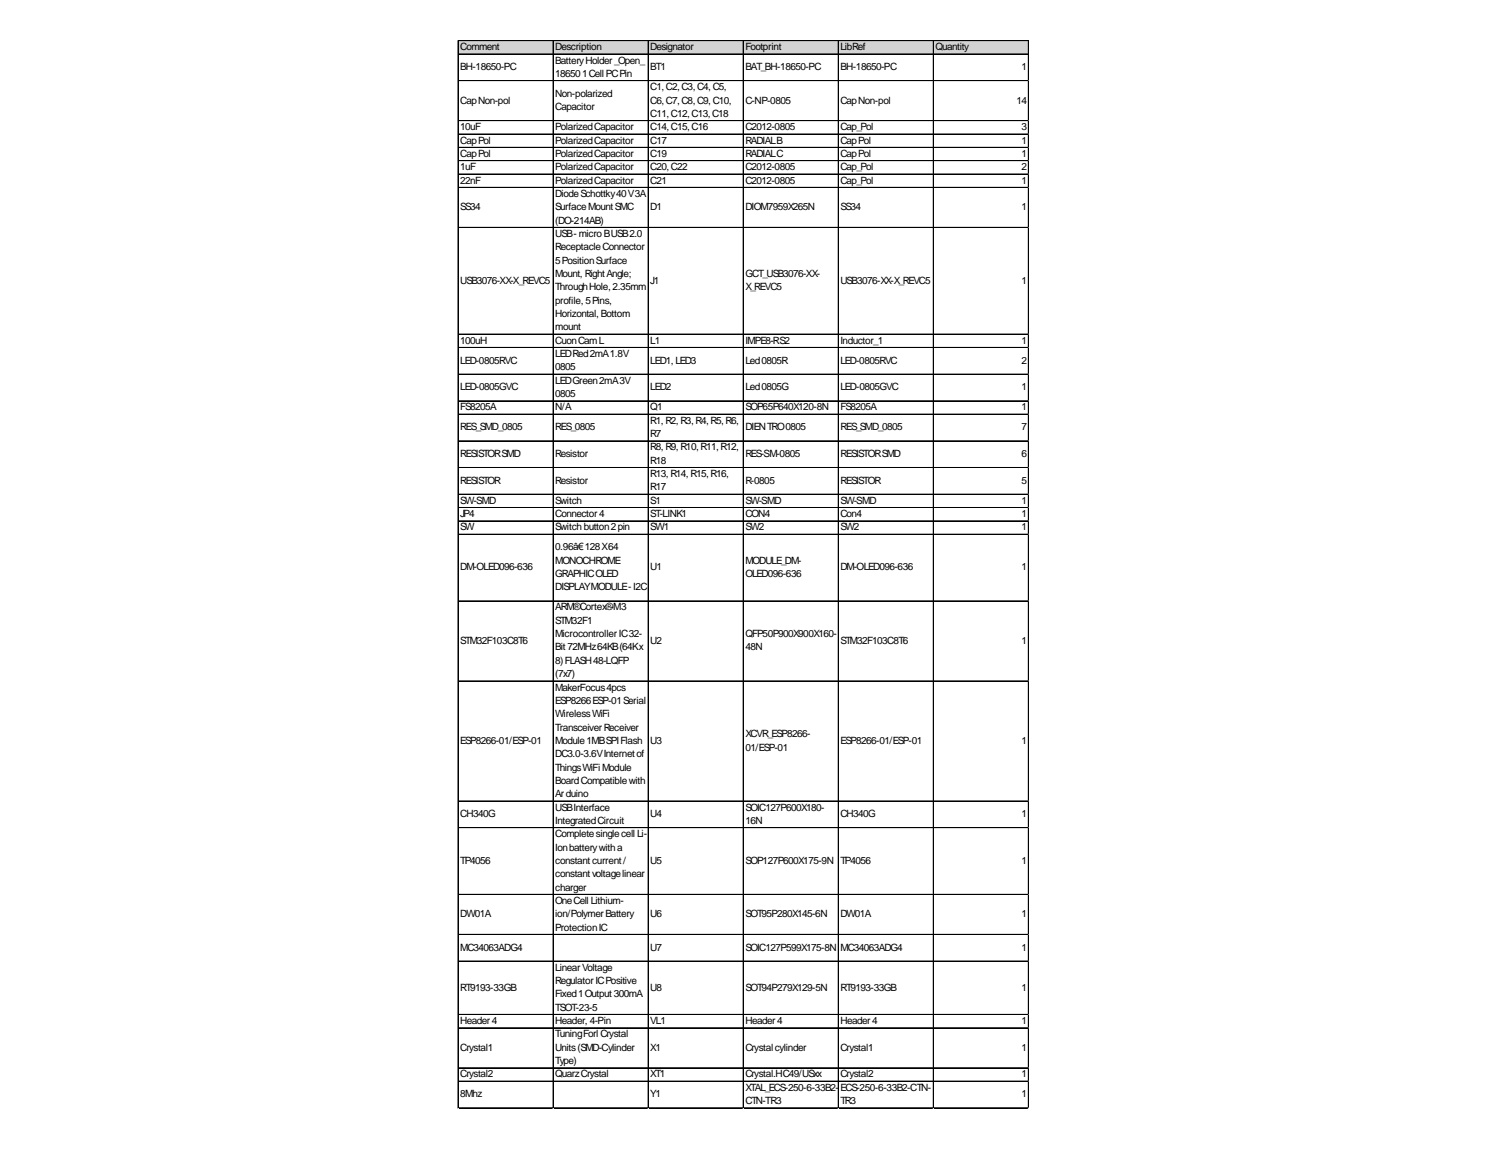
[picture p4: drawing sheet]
<svg xmlns="http://www.w3.org/2000/svg" width="279mm" height="216mm" viewBox="0 0 279 216" stroke-linecap="round" stroke-linejoin="round" font-family="sans-serif">
<defs><g id="words">
<g font-size="1.9">
<text x="86.4" y="9.4">Comment</text>
<text x="104.2" y="9.4">Description</text>
<text x="104.2" y="11.9">BatteryHolder_Open_</text>
<text x="122" y="9.4">Designator</text>
<text x="139.9" y="9.4">Footprint</text>
<text x="157.7" y="9.4">LibRef</text>
<text x="175.5" y="9.4">Quantity</text>
<text x="86.4" y="13.2">BH-18650-PC</text>
<text x="104.2" y="14.4">186501Cell PCPin</text>
<text x="122" y="13.2">BT1</text>
<text x="122" y="16.9">C1,C2,C3,C4,C5,</text>
<text x="139.9" y="13.2">BAT_BH-18650-PC</text>
<text x="157.7" y="13.2">BH-18650-PC</text>
<text x="191.7" y="13.2">1</text>
<text x="86.4" y="19.4">CapNon-pol</text>
<text x="104.2" y="18.2">Non-polarized</text>
<text x="104.2" y="20.7">Capacitor</text>
<text x="122" y="19.4">C6,C7,C8,C9,C10,</text>
<text x="122" y="21.9">C11,C12,C13,C18</text>
<text x="139.9" y="19.4">C-NP-0805</text>
<text x="157.7" y="19.4">CapNon-pol</text>
<text x="190.8" y="19.4">14</text>
<text x="86.4" y="24.4">10uF</text>
<text x="86.4" y="26.9">CapPol</text>
<text x="86.4" y="29.4">CapPol</text>
<text x="104.2" y="24.4">PolarizedCapacitor</text>
<text x="104.2" y="26.9">PolarizedCapacitor</text>
<text x="104.2" y="29.4">PolarizedCapacitor</text>
<text x="122" y="24.4">C14,C15,C16</text>
<text x="122" y="26.9">C17</text>
<text x="122" y="29.4">C19</text>
<text x="139.9" y="24.4">C2012-0805</text>
<text x="139.9" y="26.9">RADIALB</text>
<text x="139.9" y="29.4">RADIALC</text>
<text x="157.7" y="24.4">Cap_Pol</text>
<text x="157.7" y="26.9">CapPol</text>
<text x="157.7" y="29.4">CapPol</text>
<text x="191.7" y="24.4">3</text>
<text x="191.7" y="26.9">1</text>
<text x="191.7" y="29.4">1</text>
<text x="86.4" y="31.9">1uF</text>
<text x="86.4" y="34.4">22nF</text>
<text x="104.2" y="31.9">PolarizedCapacitor</text>
<text x="104.2" y="34.4">PolarizedCapacitor</text>
<text x="122" y="31.9">C20,C22</text>
<text x="122" y="34.4">C21</text>
<text x="139.9" y="31.9">C2012-0805</text>
<text x="139.9" y="34.4">C2012-0805</text>
<text x="157.7" y="31.9">Cap_Pol</text>
<text x="157.7" y="34.4">Cap_Pol</text>
<text x="191.7" y="31.9">2</text>
<text x="191.7" y="34.4">1</text>
<text x="86.4" y="39.4">SS34</text>
<text x="104.2" y="36.9">DiodeSchottky40V3A</text>
<text x="104.2" y="39.4">SurfaceMountSMC</text>
<text x="104.2" y="41.9">(DO-214AB)</text>
<text x="122" y="39.4">D1</text>
<text x="139.9" y="39.4">DIOM7959X265N</text>
<text x="157.7" y="39.4">SS34</text>
<text x="191.7" y="39.4">1</text>
<text x="104.2" y="44.4">USB-microBUSB2.0</text>
<text x="104.2" y="47">ReceptacleConnector</text>
<text x="86.4" y="53.2">USB3076-XX-X_REVC5</text>
<text x="104.2" y="49.5">5PositionSurface</text>
<text x="104.2" y="52">Mount, RightAngle;</text>
<text x="122" y="53.2">J1</text>
<text x="139.9" y="52">GCT_USB3076-XX-</text>
<text x="157.7" y="53.2">USB3076-XX-X_REVC5</text>
<text x="191.7" y="53.2">1</text>
<text x="104.2" y="54.5">ThroughHole,2.35mm</text>
<text x="104.2" y="57">profile,5Pins,</text>
<text x="104.2" y="59.5">Horizontal, Bottom</text>
<text x="139.9" y="54.5">X_REVC5</text>
<text x="86.4" y="64.5">100uH</text>
<text x="104.2" y="62">mount</text>
<text x="104.2" y="64.5">CuonCamL</text>
<text x="122" y="64.5">L1</text>
<text x="139.9" y="64.5">IMPE8-RS2</text>
<text x="157.7" y="64.5">Inductor_1</text>
<text x="191.7" y="64.5">1</text>
<text x="86.4" y="68.2">LED-0805RVC</text>
<text x="104.2" y="67">LEDRed2mA1.8V</text>
<text x="104.2" y="69.5">0805</text>
<text x="104.2" y="72">LEDGreen2mA3V</text>
<text x="122" y="68.2">LED1,LED3</text>
<text x="139.9" y="68.2">Led0805R</text>
<text x="157.7" y="68.2">LED-0805RVC</text>
<text x="191.7" y="68.2">2</text>
<text x="86.4" y="73.2">LED-0805GVC</text>
<text x="86.4" y="77">FS8205A</text>
<text x="104.2" y="74.5">0805</text>
<text x="104.2" y="77">N/A</text>
<text x="122" y="73.2">LED2</text>
<text x="122" y="77">Q1</text>
<text x="139.9" y="73.2">Led0805G</text>
<text x="139.9" y="77">SOP65P640X120-8N</text>
<text x="157.7" y="73.2">LED-0805GVC</text>
<text x="157.7" y="77">FS8205A</text>
<text x="191.7" y="73.2">1</text>
<text x="191.7" y="77">1</text>
<text x="86.4" y="80.7">RES_SMD_0805</text>
<text x="104.2" y="80.7">RES_0805</text>
<text x="122" y="79.5">R1,R2,R3,R4,R5,R6,</text>
<text x="122" y="82">R7</text>
<text x="139.9" y="80.7">DIENTRO0805</text>
<text x="157.7" y="80.7">RES_SMD_0805</text>
<text x="191.7" y="80.7">7</text>
<text x="86.4" y="85.7">RESISTORSMD</text>
<text x="104.2" y="85.7">Resistor</text>
<text x="122" y="84.5">R8,R9,R10,R11,R12,</text>
<text x="122" y="87">R18</text>
<text x="122" y="89.5">R13,R14,R15,R16,</text>
<text x="139.9" y="85.7">RES-SM-0805</text>
<text x="157.7" y="85.7">RESISTORSMD</text>
<text x="191.7" y="85.7">6</text>
<text x="86.4" y="90.7">RESISTOR</text>
<text x="86.4" y="94.5">SW-SMD</text>
<text x="104.2" y="90.7">Resistor</text>
<text x="104.2" y="94.5">Switch</text>
<text x="122" y="92">R17</text>
<text x="122" y="94.5">S1</text>
<text x="139.9" y="90.7">R-0805</text>
<text x="139.9" y="94.5">SW-SMD</text>
<text x="157.7" y="90.7">RESISTOR</text>
<text x="157.7" y="94.5">SW-SMD</text>
<text x="191.7" y="90.7">5</text>
<text x="191.7" y="94.5">1</text>
<text x="86.4" y="97">JP4</text>
<text x="86.4" y="99.5">SW</text>
<text x="104.2" y="97">Connector4</text>
<text x="104.2" y="99.5">Switchbutton2pin</text>
<text x="122" y="97">ST-LINK1</text>
<text x="122" y="99.5">SW1</text>
<text x="139.9" y="97">CON4</text>
<text x="139.9" y="99.5">SW2</text>
<text x="157.7" y="97">Con4</text>
<text x="157.7" y="99.5">SW2</text>
<text x="191.7" y="97">1</text>
<text x="191.7" y="99.5">1</text>
<text x="86.4" y="107">DM-OLED096-636</text>
<text x="104.2" y="103.3">0.96â€128X64</text>
<text x="104.2" y="105.8">MONOCHROME</text>
<text x="122" y="107">U1</text>
<text x="139.9" y="105.8">MODULE_DM-</text>
<text x="157.7" y="107">DM-OLED096-636</text>
<text x="191.7" y="107">1</text>
<text x="104.2" y="108.3">GRAPHICOLED</text>
<text x="104.2" y="110.8">DISPLAYMODULE-I2C</text>
<text x="139.9" y="108.3">OLED096-636</text>
<text x="104.2" y="114.5">ARM®Cortex®-M3</text>
<text x="104.2" y="117">STM32F1</text>
<text x="104.2" y="119.5">MicrocontrollerIC32-</text>
<text x="139.9" y="119.5">QFP50P900X900X160-</text>
<text x="86.4" y="120.8">STM32F103C8T6</text>
<text x="104.2" y="122">Bit 72MHz64KB(64Kx</text>
<text x="104.2" y="124.5">8)FLASH48-LQFP</text>
<text x="122" y="120.8">U2</text>
<text x="139.9" y="122">48N</text>
<text x="157.7" y="120.8">STM32F103C8T6</text>
<text x="191.7" y="120.8">1</text>
<text x="104.2" y="127">(7x7)</text>
<text x="104.2" y="129.5">MakerFocus4pcs</text>
<text x="104.2" y="132">ESP8266ESP-01Serial</text>
<text x="104.2" y="134.5">WirelessWiFi</text>
<text x="104.2" y="137">TransceiverReceiver</text>
<text x="86.4" y="139.5">ESP8266-01/ESP-01</text>
<text x="104.2" y="139.5">Module1MBSPIFlash</text>
<text x="104.2" y="142">DC3.0-3.6VInternetof</text>
<text x="122" y="139.5">U3</text>
<text x="139.9" y="138.3">XCVR_ESP8266-</text>
<text x="139.9" y="140.8">01/ESP-01</text>
<text x="157.7" y="139.5">ESP8266-01/ESP-01</text>
<text x="191.7" y="139.5">1</text>
<text x="104.2" y="144.5">ThingsWiFiModule</text>
<text x="104.2" y="147">BoardCompatiblewith</text>
<text x="104.2" y="149.5">Arduino</text>
<text x="86.4" y="153.3">CH340G</text>
<text x="104.2" y="152">USBInterface</text>
<text x="104.2" y="154.5">IntegratedCircuit</text>
<text x="122" y="153.3">U4</text>
<text x="139.9" y="152">SOIC127P600X180-</text>
<text x="139.9" y="154.5">16N</text>
<text x="157.7" y="153.3">CH340G</text>
<text x="191.7" y="153.3">1</text>
<text x="104.2" y="157">Completesinglecell Li-</text>
<text x="104.2" y="159.6">Ionbatterywitha</text>
<text x="86.4" y="162.1">TP4056</text>
<text x="104.2" y="162.1">constantcurrent/</text>
<text x="104.2" y="164.6">constantvoltagelinear</text>
<text x="104.2" y="167.1">charger</text>
<text x="122" y="162.1">U5</text>
<text x="139.9" y="162.1">SOP127P600X175-9N</text>
<text x="157.7" y="162.1">TP4056</text>
<text x="191.7" y="162.1">1</text>
<text x="86.4" y="172.1">DW01A</text>
<text x="104.2" y="169.6">OneCell Lithium-</text>
<text x="104.2" y="172.1">ion/PolymerBattery</text>
<text x="122" y="172.1">U6</text>
<text x="139.9" y="172.1">SOT95P280X145-6N</text>
<text x="157.7" y="172.1">DW01A</text>
<text x="191.7" y="172.1">1</text>
<text x="86.4" y="178.3">MC34063ADG4</text>
<text x="104.2" y="174.6">ProtectionIC</text>
<text x="122" y="178.3">U7</text>
<text x="139.9" y="178.3">SOIC127P599X175-8N</text>
<text x="157.7" y="178.3">MC34063ADG4</text>
<text x="191.7" y="178.3">1</text>
<text x="86.4" y="185.8">RT9193-33GB</text>
<text x="104.2" y="182.1">LinearVoltage</text>
<text x="104.2" y="184.6">RegulatorICPositive</text>
<text x="122" y="185.8">U8</text>
<text x="139.9" y="185.8">SOT94P279X129-5N</text>
<text x="157.7" y="185.8">RT9193-33GB</text>
<text x="191.7" y="185.8">1</text>
<text x="104.2" y="187.1">Fixed1Output300mA</text>
<text x="104.2" y="189.6">TSOT-23-5</text>
<text x="86.4" y="192.1">Header4</text>
<text x="86.4" y="197.1">Crystal1</text>
<text x="104.2" y="192.1">Header, 4-Pin</text>
<text x="104.2" y="194.6">TuningForl Crystal</text>
<text x="104.2" y="197.1">Units(SMD-Cylinder</text>
<text x="122" y="192.1">VL1</text>
<text x="122" y="197.1">X1</text>
<text x="139.9" y="192.1">Header4</text>
<text x="139.9" y="197.1">Crystalcylinder</text>
<text x="157.7" y="192.1">Header4</text>
<text x="157.7" y="197.1">Crystal1</text>
<text x="191.7" y="192.1">1</text>
<text x="191.7" y="197.1">1</text>
<text x="86.4" y="202.1">Crystal2</text>
<text x="104.2" y="199.6">Type)</text>
<text x="104.2" y="202.1">QuarzCrystal</text>
<text x="122" y="202.1">XT1</text>
<text x="139.9" y="202.1">Crystal.HC49/USxx</text>
<text x="157.7" y="202.1">Crystal2</text>
<text x="191.7" y="202.1">1</text>
<text x="86.4" y="205.8">8Mhz</text>
<text x="122" y="205.8">Y1</text>
<text x="139.9" y="204.6">XTAL_ECS-250-6-33B2-</text>
<text x="139.9" y="207.1">CTN-TR3</text>
<text x="157.7" y="204.6">ECS-250-6-33B2-CTN-</text>
<text x="157.7" y="207.1">TR3</text>
<text x="191.7" y="205.8">1</text>
</g>
</g></defs>
<path d="M86 7.7h107.1v2.5h-107.1z" fill="#d3d3d3"/>
<g fill="none" stroke="#000" stroke-width=".19">
<path d="M85.9 7.6v200.3M86 7.6v200.3M86 7.6h107.1M86 7.7h107.1M86 10.1h107.1M86 10.2h107.1M86 15.1h107.1M86 15.2h107.1M103.8 7.7v200.2M121.6 7.7v200.2M121.7 7.7v200.2M139.4 7.7v200.2"/>
<path d="M139.5 7.7v200.2M157.3 7.7v200.2M175.1 7.7v200.2M175.2 7.7v200.2M193 7.7v200.2M86 22.6h107.1M86 22.7h107.1M86 25.1h107.1M86 25.2h107.1M86 27.6h107.1M86 27.7h107.1M86 30.1h107.1"/>
<path d="M86 30.2h107.1M86 32.6h107.1M86 32.7h107.1M86 35.1h107.1M86 35.2h107.1M86 42.6h107.1M86 42.7h107.1M86 62.7h107.1M86 65.2h107.1M86 70.2h107.1M86 75.2h107.1M86 77.7h107.1"/>
<path d="M86 82.7h107.1M86 87.7h107.1M86 92.7h107.1M86 95.2h107.1M86 97.7h107.1M86 100.2h107.1M86 112.7h107.1M86 112.8h107.1M86 127.7h107.1M86 127.8h107.1M86 150.2h107.1M86 150.3h107.1"/>
<path d="M86 155.2h107.1M86 155.3h107.1M86 167.8h107.1M86 175.3h107.1M86 180.3h107.1M86 190.3h107.1M86 192.8h107.1M86 200.3h107.1M86 202.8h107.1M86 207.8h107.1"/>
</g>
<path d="M85.9 207.9h.1" fill="none" stroke="#e0e0e0" stroke-width=".19"/>
<path d="M85.9 207.9h.1z" fill="#e0e0e0"/>
<path d="M103.8 207.9h.1" fill="none" stroke="#e0e0e0" stroke-width=".19"/>
<path d="M103.8 207.9h.1z" fill="#e0e0e0"/>
<path d="M121.6 207.9h.1" fill="none" stroke="#e0e0e0" stroke-width=".19"/>
<path d="M121.6 207.9h.1z" fill="#e0e0e0"/>
<path d="M139.4 207.9h.1" fill="none" stroke="#e0e0e0" stroke-width=".19"/>
<path d="M139.4 207.9h.2z" fill="#e0e0e0"/>
<path d="M157.3 207.9h.1" fill="none" stroke="#e0e0e0" stroke-width=".19"/>
<path d="M157.3 207.9h.1z" fill="#e0e0e0"/>
<path d="M175.1 207.9h.1" fill="none" stroke="#e0e0e0" stroke-width=".19"/>
<path d="M175.1 207.9h.1z" fill="#e0e0e0"/>
<path d="M193 207.9h.1" fill="none" stroke="#e0e0e0" stroke-width=".19"/>
<path d="M193 207.9h.1z" fill="#e0e0e0"/>
<path d="M193.1 15.1h.1" fill="none" stroke="#e0e0e0" stroke-width=".19"/>
<path d="M193.1 15.1v.1z" fill="#e0e0e0"/>
<path d="M193.1 22.6h.1" fill="none" stroke="#e0e0e0" stroke-width=".19"/>
<path d="M193.1 22.6v.1z" fill="#e0e0e0"/>
<path d="M193.1 25.1h.1" fill="none" stroke="#e0e0e0" stroke-width=".19"/>
<path d="M193.1 25.1v.1z" fill="#e0e0e0"/>
<path d="M193.1 27.6h.1" fill="none" stroke="#e0e0e0" stroke-width=".19"/>
<path d="M193.1 27.6v.1z" fill="#e0e0e0"/>
<path d="M193.1 30.1h.1" fill="none" stroke="#e0e0e0" stroke-width=".19"/>
<path d="M193.1 30.1v.1z" fill="#e0e0e0"/>
<path d="M193.1 32.6h.1" fill="none" stroke="#e0e0e0" stroke-width=".19"/>
<path d="M193.1 32.6v.1z" fill="#e0e0e0"/>
<path d="M193.1 35.1h.1" fill="none" stroke="#e0e0e0" stroke-width=".19"/>
<path d="M193.1 35.1v.1z" fill="#e0e0e0"/>
<path d="M193.1 42.6h.1" fill="none" stroke="#e0e0e0" stroke-width=".19"/>
<path d="M193.1 42.6v.2z" fill="#e0e0e0"/>
<path d="M193.1 62.7h.1" fill="none" stroke="#e0e0e0" stroke-width=".19"/>
<path d="M193.1 62.7v.1z" fill="#e0e0e0"/>
<path d="M193.1 65.2h.1" fill="none" stroke="#e0e0e0" stroke-width=".19"/>
<path d="M193.1 65.2v.1z" fill="#e0e0e0"/>
<path d="M193.1 70.2h.1" fill="none" stroke="#e0e0e0" stroke-width=".19"/>
<path d="M193.1 70.2v.1z" fill="#e0e0e0"/>
<path d="M193.1 75.2h.1" fill="none" stroke="#e0e0e0" stroke-width=".19"/>
<path d="M193.1 75.2v.1z" fill="#e0e0e0"/>
<path d="M193.1 77.7h.1" fill="none" stroke="#e0e0e0" stroke-width=".19"/>
<path d="M193.1 77.7v.1z" fill="#e0e0e0"/>
<path d="M193.1 82.7h.1" fill="none" stroke="#e0e0e0" stroke-width=".19"/>
<path d="M193.1 82.7v.1z" fill="#e0e0e0"/>
<path d="M193.1 87.7h.1" fill="none" stroke="#e0e0e0" stroke-width=".19"/>
<path d="M193.1 87.7v.1z" fill="#e0e0e0"/>
<path d="M193.1 92.7h.1" fill="none" stroke="#e0e0e0" stroke-width=".19"/>
<path d="M193.1 92.7v.1z" fill="#e0e0e0"/>
<path d="M193.1 95.2h.1" fill="none" stroke="#e0e0e0" stroke-width=".19"/>
<path d="M193.1 95.2v.1z" fill="#e0e0e0"/>
<path d="M193.1 97.7h.1" fill="none" stroke="#e0e0e0" stroke-width=".19"/>
<path d="M193.1 97.7v.1z" fill="#e0e0e0"/>
<path d="M193.1 100.2h.1" fill="none" stroke="#e0e0e0" stroke-width=".19"/>
<path d="M193.1 100.2v.1z" fill="#e0e0e0"/>
<path d="M193.1 112.7h.1" fill="none" stroke="#e0e0e0" stroke-width=".19"/>
<path d="M193.1 112.7v.1z" fill="#e0e0e0"/>
<path d="M193.1 127.7h.1" fill="none" stroke="#e0e0e0" stroke-width=".19"/>
<path d="M193.1 127.7v.1z" fill="#e0e0e0"/>
<path d="M193.1 150.2h.1" fill="none" stroke="#e0e0e0" stroke-width=".19"/>
<path d="M193.1 150.2v.1z" fill="#e0e0e0"/>
<path d="M193.1 155.2h.1" fill="none" stroke="#e0e0e0" stroke-width=".19"/>
<path d="M193.1 155.2v.1z" fill="#e0e0e0"/>
<path d="M193.1 167.8h.1" fill="none" stroke="#e0e0e0" stroke-width=".19"/>
<path d="M193.1 167.8v.1z" fill="#e0e0e0"/>
<path d="M193.1 175.3h.1" fill="none" stroke="#e0e0e0" stroke-width=".19"/>
<path d="M193.1 175.3v.1z" fill="#e0e0e0"/>
<path d="M193.1 180.3h.1" fill="none" stroke="#e0e0e0" stroke-width=".19"/>
<path d="M193.1 180.3v.1z" fill="#e0e0e0"/>
<path d="M193.1 190.3h.1" fill="none" stroke="#e0e0e0" stroke-width=".19"/>
<path d="M193.1 190.3v.1z" fill="#e0e0e0"/>
<path d="M193.1 192.8h.1" fill="none" stroke="#e0e0e0" stroke-width=".19"/>
<path d="M193.1 192.8v.1z" fill="#e0e0e0"/>
<path d="M193.1 200.3h.1" fill="none" stroke="#e0e0e0" stroke-width=".19"/>
<path d="M193.1 200.3v.1z" fill="#e0e0e0"/>
<path d="M193.1 202.8h.1" fill="none" stroke="#e0e0e0" stroke-width=".19"/>
<path d="M193.1 202.8v.1z" fill="#e0e0e0"/>
<path d="M193.1 207.8h.1" fill="none" stroke="#e0e0e0" stroke-width=".19"/>
<path d="M193.1 207.8v.1z" fill="#e0e0e0"/>
<use href="#words"/>
</svg>
